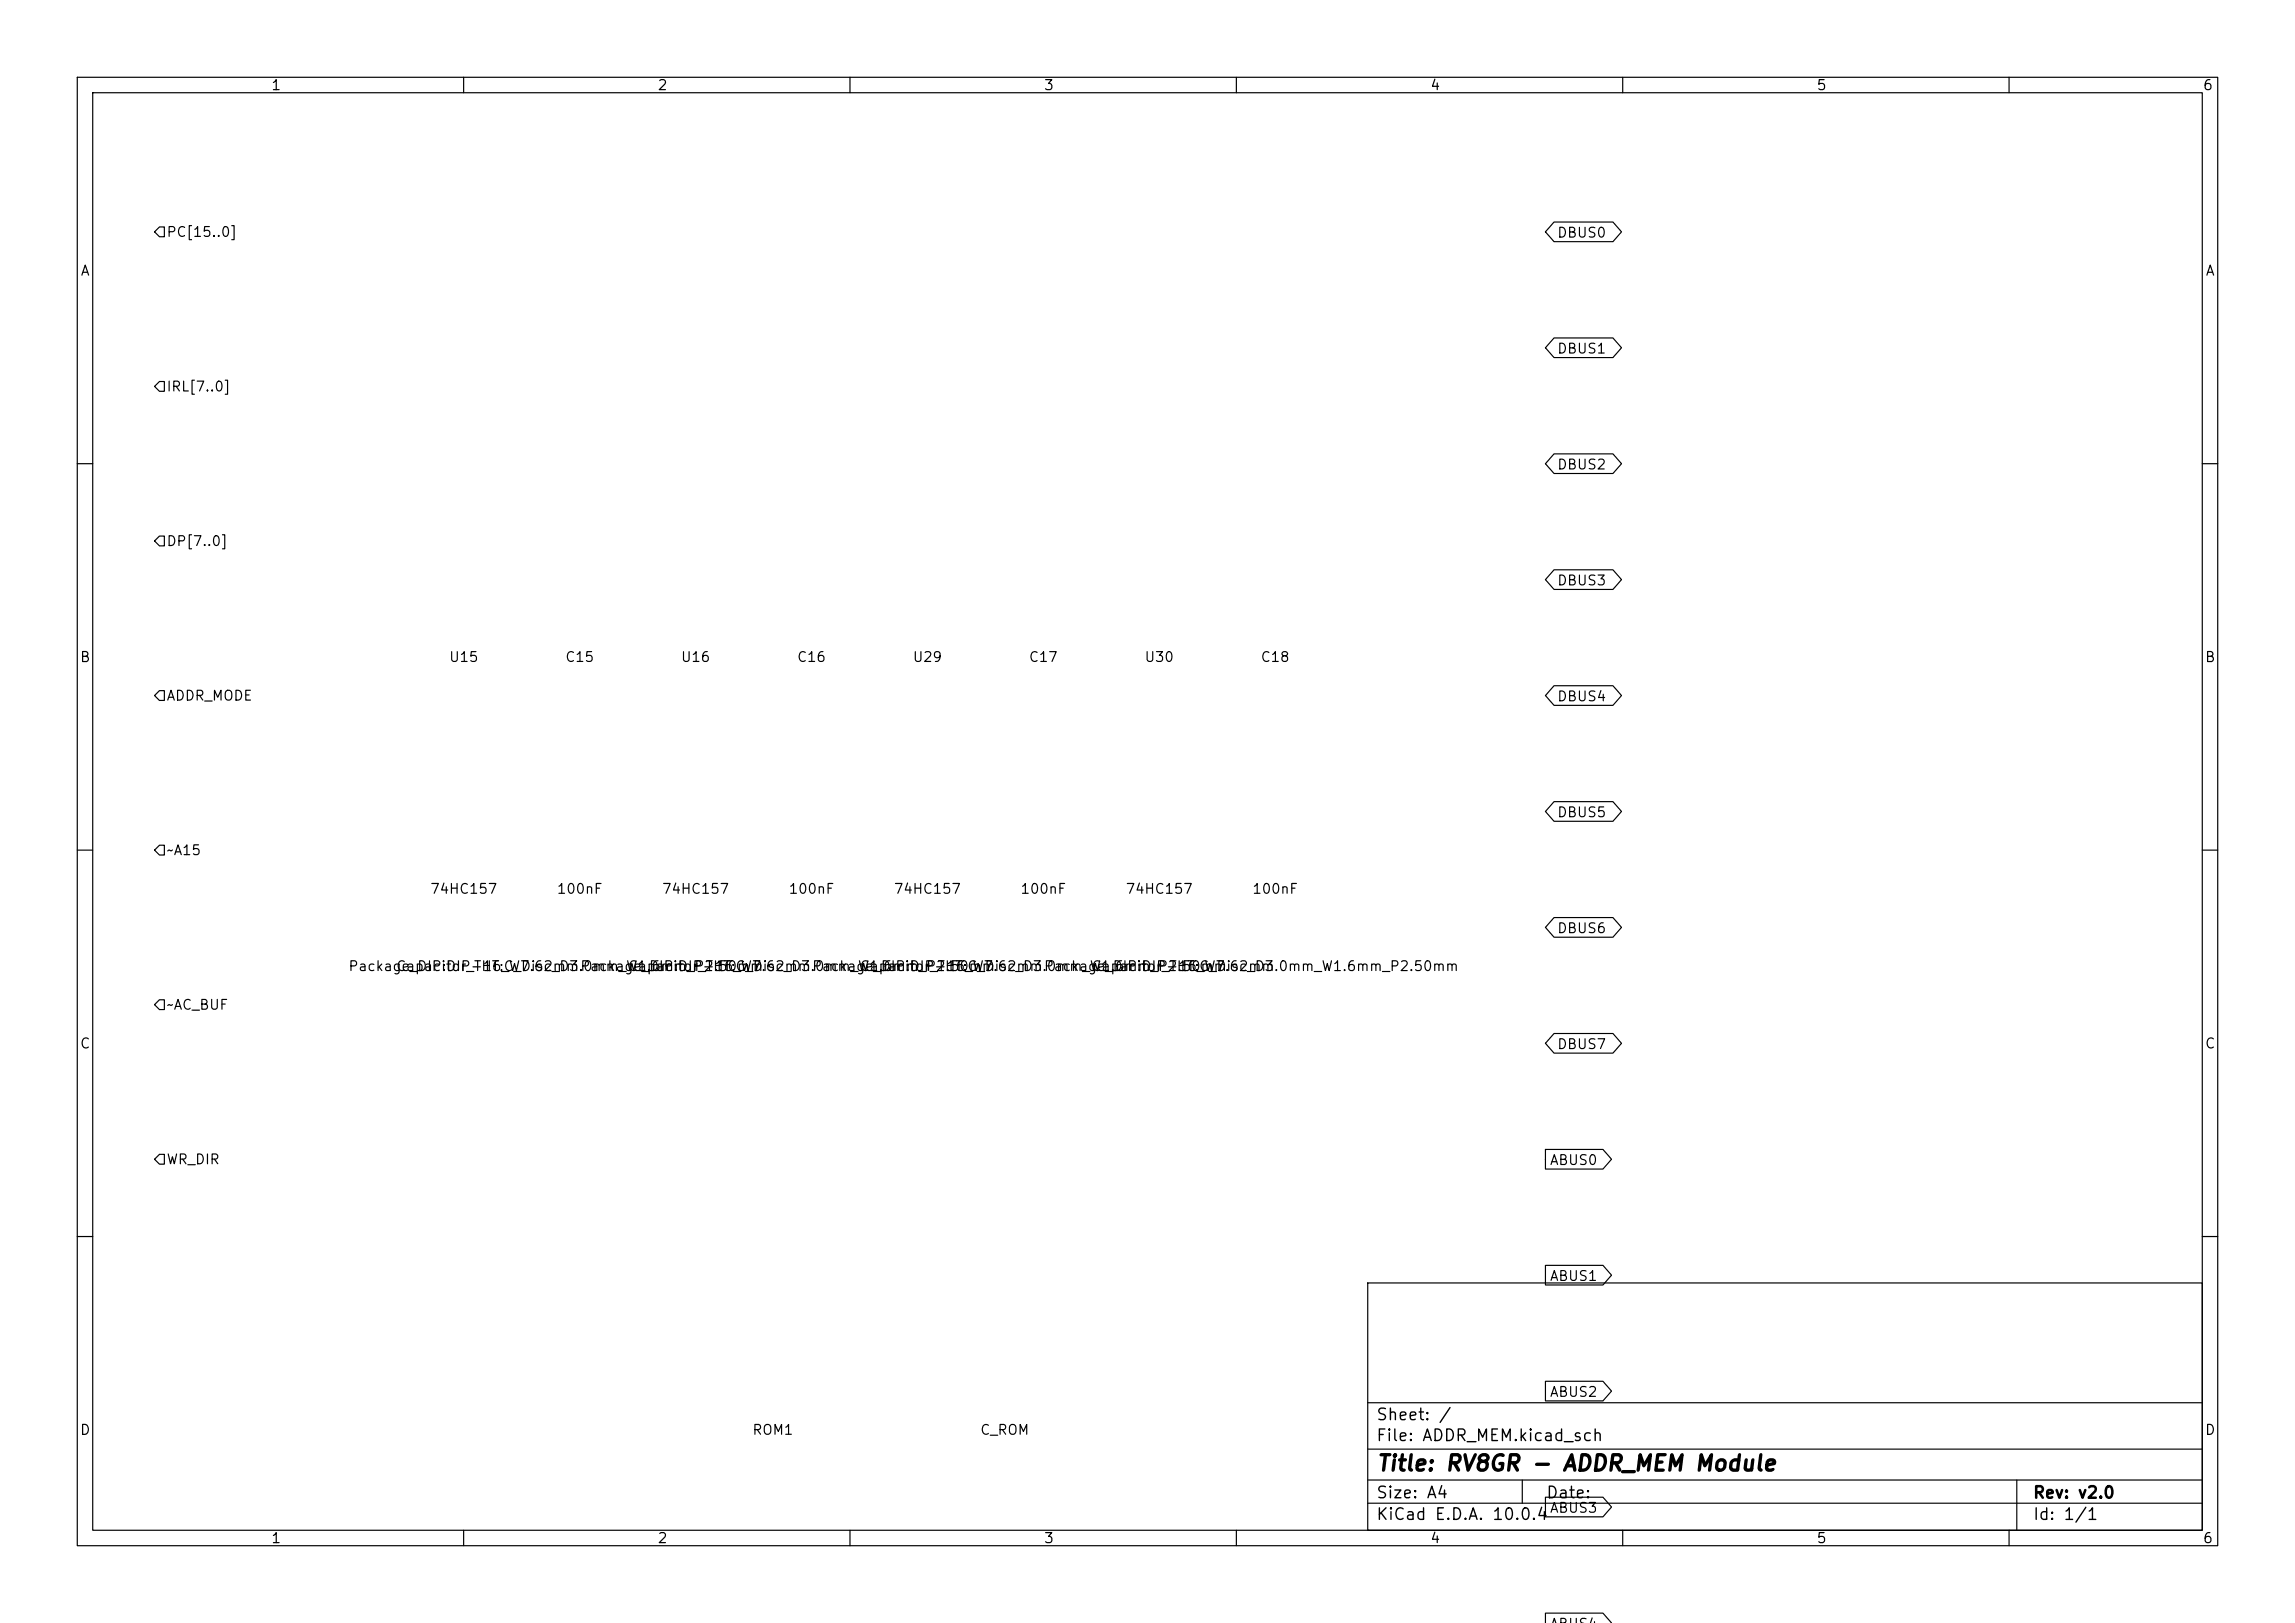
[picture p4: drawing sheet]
<svg xmlns="http://www.w3.org/2000/svg" width="297mm" height="210mm" viewBox="0 0 297 210" stroke-linecap="round" stroke-linejoin="round" font-family="sans-serif">
<defs><g id="words">
<text font-size="2" x="178" y="190.8">Title: RV8GR - ADDR_MEM Module</text>
<g font-size="1.5">
<text x="178" y="184.2">Sheet: /</text>
<text x="178" y="186.9">File: ADDR_MEM.kicad_sch</text>
<text x="178" y="197.1">KiCad E.D.A. 10.0.4</text>
<text x="178" y="194.3">Size: A4</text>
<text x="200" y="194.3">Date:</text>
<text x="263" y="194.3">Rev: v2.0</text>
<text x="263" y="197.1">Id: 1/1</text>
</g>
<g font-size="1.3">
<text x="35" y="12">1</text>
<text x="85" y="12">2</text>
<text x="135" y="12">3</text>
<text x="185" y="12">4</text>
<text x="235" y="12">5</text>
<text x="285" y="12">6</text>
<text x="10.3" y="36">A</text>
<text x="21.5" y="31">PC[15..0]</text>
<text x="201.4" y="31.1">DBUS0</text>
<text x="285.3" y="36">A</text>
<text x="201.4" y="46.1">DBUS1</text>
<text x="21.5" y="51">IRL[7..0]</text>
<text x="201.4" y="61.1">DBUS2</text>
<text x="21.5" y="71">DP[7..0]</text>
<text x="201.4" y="76.1">DBUS3</text>
<text x="10.3" y="86">B</text>
<text x="58" y="86">U15</text>
<text x="73.1" y="86">C15</text>
<text x="88" y="86">U16</text>
<text x="103.1" y="86">C16</text>
<text x="118" y="86">U29</text>
<text x="133.1" y="86">C17</text>
<text x="148" y="86">U30</text>
<text x="163.1" y="86">C18</text>
<text x="285.3" y="86">B</text>
<text x="21.5" y="91">ADDR_MODE</text>
<text x="201.4" y="91.1">DBUS4</text>
<text x="201.4" y="106.1">DBUS5</text>
<text x="21.5" y="111">~A15</text>
<text x="55.6" y="116">74HC157</text>
<text x="72" y="116">100nF</text>
<text x="85.6" y="116">74HC157</text>
<text x="102" y="116">100nF</text>
<text x="115.6" y="116">74HC157</text>
<text x="132" y="116">100nF</text>
<text x="145.6" y="116">74HC157</text>
<text x="162" y="116">100nF</text>
<text x="45" y="126">Package_DIP:DIP-16_W7.62mmPackage_DIP:DIP-16_W7.62mmPackage_DIP:DIP-16_W7.62mmPackage_DIP:DIP-16_W7.62mm</text>
<text x="51.2" y="126">Capacitor_THT:C_Disc_D3.0mm_W1.6mm_P2.50mm</text>
<text x="81.2" y="126">Capacitor_THT:C_Disc_D3.0mm_W1.6mm_P2.50mm</text>
<text x="111.2" y="126">Capacitor_THT:C_Disc_D3.0mm_W1.6mm_P2.50mm</text>
<text x="141.2" y="126">Capacitor_THT:C_Disc_D3.0mm_W1.6mm_P2.50mm</text>
<text x="201.4" y="121.1">DBUS6</text>
<text x="21.5" y="131">~AC_BUF</text>
<text x="10.3" y="136">C</text>
<text x="201.4" y="136.1">DBUS7</text>
<text x="285.3" y="136">C</text>
<text x="21.5" y="151">WR_DIR</text>
<text x="200.5" y="151.1">ABUS0</text>
<text x="200.5" y="166.1">ABUS1</text>
<text x="10.3" y="186">D</text>
<text x="97.3" y="186">ROM1</text>
<text x="126.8" y="186">C_ROM</text>
<text x="200.5" y="181.1">ABUS2</text>
<text x="285.3" y="186">D</text>
<text x="200.5" y="196.1">ABUS3</text>
<text x="35" y="200">1</text>
<text x="85" y="200">2</text>
<text x="135" y="200">3</text>
<text x="185" y="200">4</text>
<text x="235" y="200">5</text>
<text x="285" y="200">6</text>
</g>
</g></defs>
<g fill="none" stroke="#000" stroke-width=".15">
<path d="M10 10h277v190h-277zM12 12h273v186h-273zM60 10v2M110 10v2M160 10v2M210 10v2M260 10v2M20 30l.6-.6h.7v1.2h-.7zM201.1 28.7h7.6l1.1 1.3-1.1 1.3h-7.6l-1.1-1.3zM20.6 49.4h.7v1.2h-.7l-.6-.6zM201.1 43.7h7.6l1.1 1.3-1.1 1.3h-7.6l-1.1-1.3zM201.1 58.7h7.6l1.1 1.3-1.1 1.3h-7.6l-1.1-1.3z"/>
<path d="M10 60h2M20.6 69.4h.7v1.2h-.7l-.6-.6zM201.1 73.7h7.6l1.1 1.3-1.1 1.3h-7.6l-1.1-1.3zM285 60h2M20.6 89.4h.7v1.2h-.7l-.6-.6zM201.1 88.7h7.6l1.1 1.3-1.1 1.3h-7.6l-1.1-1.3zM10 110h2M20.6 109.4h.7v1.2h-.7l-.6-.6zM201.1 118.7h7.6l1.1 1.3-1.1 1.3h-7.6l-1.1-1.3zM201.1 103.7h7.6l1.1 1.3-1.1 1.3h-7.6l-1.1-1.3zM285 110h2M20.6 129.4h.7v1.2h-.7l-.6-.6z"/>
<path d="M201.1 133.7h7.6l1.1 1.3-1.1 1.3h-7.6l-1.1-1.3zM20.6 149.4h.7v1.2h-.7l-.6-.6zM200 148.7h7.4l1.2 1.3-1.2 1.3h-7.4zM10 160h2M177 166h108v32h-108zM200 178.7h7.4l1.2 1.3-1.2 1.3h-7.4zM200 163.7h7.4l1.2 1.3-1.2 1.3h-7.4zM285 160h2M60 198v2M110 198v2M160 198v2M177 194.5h108"/>
<path d="M177 191.5h108M177 187.5h108M177 181.5h108M197 191.5v3M200 193.7h7.4l1.2 1.3-1.2 1.3h-7.4zM210 198v2M260 198v2M261 191.5v6.5M200 210.1v-1.4h7.4l1.2 1.3-.1 .1"/>
</g>
<use href="#words"/>
</svg>
